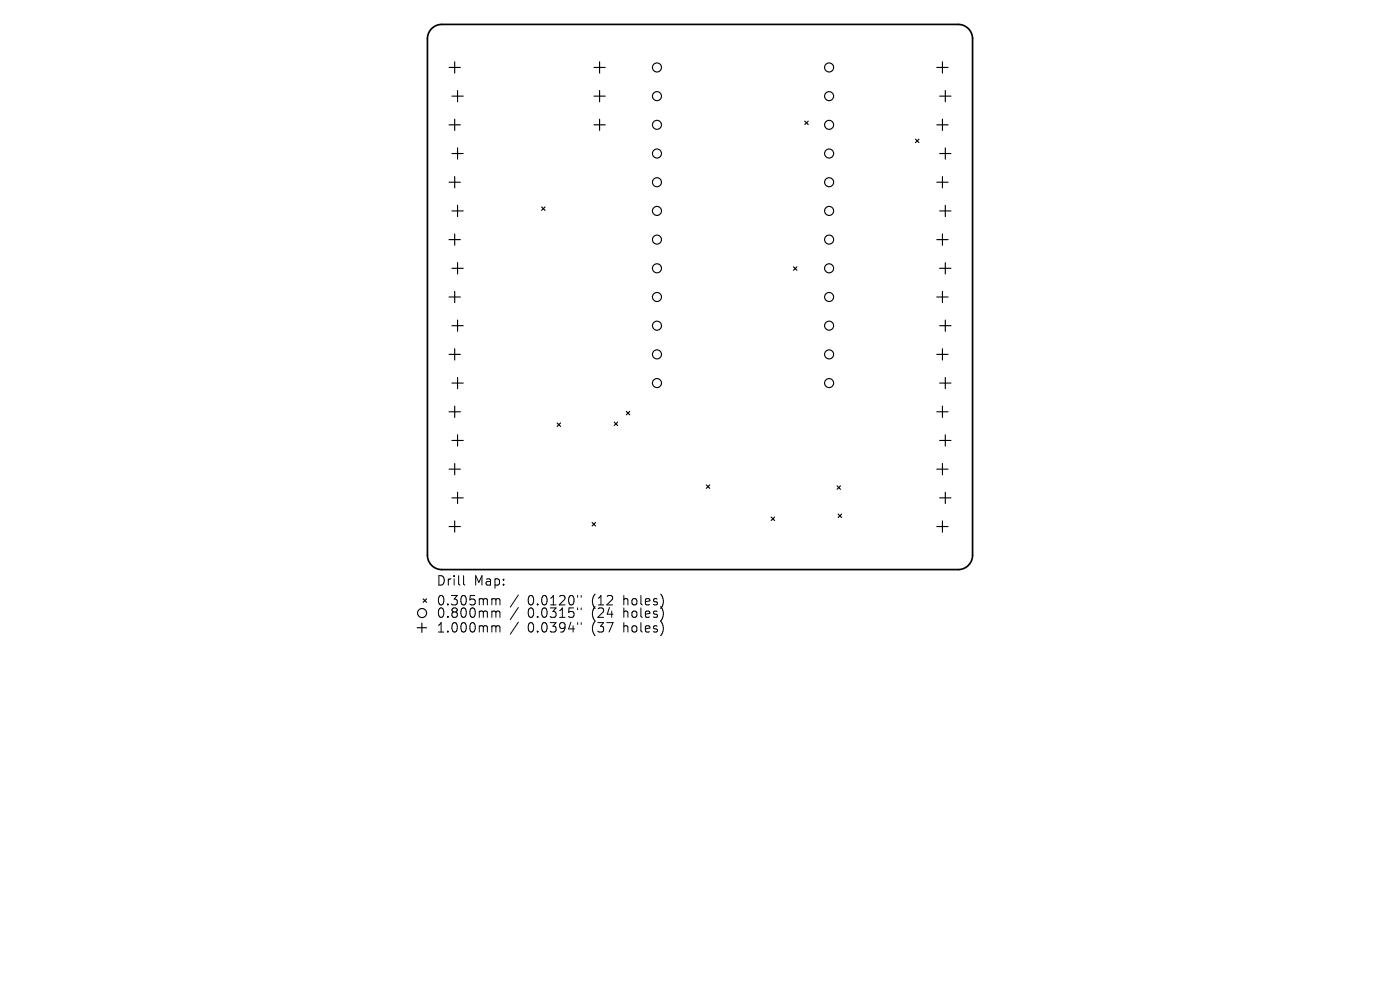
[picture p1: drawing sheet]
<svg xmlns="http://www.w3.org/2000/svg" width="297mm" height="210mm" viewBox="0 0 297 210" stroke-linecap="round" stroke-linejoin="round" font-family="sans-serif">
<defs><g id="words">
<g font-size="2.8">
<text x="92.5" y="124.5">Drill</text>
<text x="100.5" y="124.5">Map:</text>
<text x="92.5" y="128.7">0.305mm</text>
<text x="92.5" y="131.3">0.800mm</text>
<text x="111.9" y="128.7">0.0120&quot;</text>
<text x="111.9" y="131.3">0.0315&quot;</text>
<text x="125.7" y="128.7">(12</text>
<text x="125.7" y="131.3">(24</text>
<text x="132.5" y="128.7">holes)</text>
<text x="132.5" y="131.3">holes)</text>
<text x="92.5" y="134.5">1.000mm</text>
<text x="111.9" y="134.5">0.0394&quot;</text>
<text x="125.7" y="134.5">(37</text>
<text x="132.5" y="134.5">holes)</text>
</g>
</g></defs>
<path d="M91.6 6.1a3 3 0 0 1 2.1-.9h109.6a3 3 0 0 1 3 3v109.6a3 3 0 0 1-3 3h-109.6a3 3 0 0 1-3-3v-109.6a3 3 0 0 1 .9-2.1z" fill="none" stroke="#000" stroke-width=".36"/>
<g fill="none" stroke="#000" stroke-width=".24">
<path d="M95.3 14.3h2.4M96.5 13.1v2.4M97.1 19.2v2.4M126 14.3h2.4M127.2 13.1v2.4M127.2 19.2v2.4M198.7 14.3h2.4M199.9 13.1v2.4M200.5 19.2v2.4M95.3 26.5h2.4M95.3 38.7h2.4M95.9 20.4h2.4"/>
<path d="M95.9 32.6h2.4M96.5 25.3v2.4M96.5 37.5v2.4M97.1 31.4v2.4M126 26.5h2.4M126 20.4h2.4M127.2 25.3v2.4M170.7 25.7l.8 .7M171.5 25.7l-.8 .7M194.2 29.5l.7 .8M194.9 29.5l-.7 .8M198.7 26.5h2.4"/>
<path d="M198.7 38.7h2.4M199.3 20.4h2.4M199.3 32.6h2.4M199.9 25.3v2.4M199.9 37.5v2.4M200.5 31.4v2.4M95.3 50.8h2.4M95.9 44.7h2.4M95.9 56.9h2.4M96.5 49.6v2.4M97.1 43.5v2.4M97.1 55.7v2.4"/>
<path d="M114.9 43.9l.7 .7M115.6 43.9l-.7 .7M168.3 56.6l.8 .7M169.1 56.6l-.8 .7M198.7 50.8h2.4M199.3 44.7h2.4M199.3 56.9h2.4M199.9 49.6v2.4M200.5 43.5v2.4M200.5 55.7v2.4M95.3 63h2.4M95.3 75.2h2.4"/>
<path d="M95.9 69.1h2.4M96.5 61.8v2.4M96.5 74v2.4M97.1 67.9v2.4M198.7 63h2.4M198.7 75.2h2.4M199.3 69.1h2.4M199.9 61.8v2.4M199.9 74v2.4M200.5 67.9v2.4M95.3 87.3h2.4M95.3 99.5h2.4"/>
<path d="M95.9 81.3h2.4M95.9 93.4h2.4M96.5 86.2v2.3M96.5 98.3v2.4M97.1 80.1v2.4M97.1 92.2v2.4M118.2 89.7l.7 .8M118.9 89.7l-.7 .8M130.3 89.5l.7 .8M131 89.5l-.7 .8M132.9 87.3l.7 .7M133.6 87.3l-.7 .7"/>
<path d="M198.7 87.3h2.4M198.7 99.5h2.4M199.3 81.3h2.4M199.3 93.4h2.4M199.9 86.2v2.3M199.9 98.3v2.4M200.5 80.1v2.4M200.5 92.2v2.4M95.3 111.7h2.4M95.9 105.6h2.4M96.5 110.5v2.4M97.1 104.4v2.4"/>
<path d="M125.6 110.8l.7 .8M126.3 110.8l-.7 .8M149.8 102.9l.8 .7M150.6 102.9l-.8 .7M163.6 109.7l.7 .7M164.3 109.7l-.7 .7M177.6 103.1l.7 .7M177.8 109.1l.7 .7M178.3 103.1l-.7 .7M178.5 109.1l-.7 .7M198.7 111.7h2.4M199.3 105.6h2.4"/>
<path d="M199.9 110.5v2.4M200.5 104.4v2.4M88.5 133.2h2M89.5 132.2v2M89.8 127l.7 .8M90.5 127l-.7 .8"/>
<circle cx="139.4" cy="14.3" r=".96"/>
<circle cx="175.9" cy="14.3" r=".96"/>
<circle cx="139.4" cy="20.4" r=".96"/>
<circle cx="139.4" cy="38.7" r=".96"/>
<circle cx="139.4" cy="32.6" r=".96"/>
<circle cx="139.4" cy="26.5" r=".96"/>
<circle cx="175.9" cy="20.4" r=".96"/>
<circle cx="175.9" cy="38.7" r=".96"/>
<circle cx="175.9" cy="32.6" r=".96"/>
<circle cx="175.9" cy="26.5" r=".96"/>
<circle cx="139.4" cy="50.8" r=".96"/>
<circle cx="139.4" cy="44.7" r=".96"/>
<circle cx="139.4" cy="56.9" r=".96"/>
<circle cx="175.9" cy="50.8" r=".96"/>
<circle cx="175.9" cy="44.7" r=".96"/>
<circle cx="175.9" cy="56.9" r=".96"/>
<circle cx="139.4" cy="75.2" r=".96"/>
<circle cx="139.4" cy="63" r=".96"/>
<circle cx="139.4" cy="69.1" r=".96"/>
<circle cx="175.9" cy="75.2" r=".96"/>
<circle cx="175.9" cy="63" r=".96"/>
<circle cx="175.9" cy="69.1" r=".96"/>
<circle cx="139.4" cy="81.3" r=".96"/>
<circle cx="175.9" cy="81.3" r=".96"/>
<circle cx="89.5" cy="130" r=".96"/>
</g>
<g fill="none" stroke="#000" stroke-width=".21">
<path d="M98.3 122.1v1.7l.3 .3M104.6 127l.5 .1 .1 .2M104.6 129.6l.5 .1 .1 .2M104.6 132.7h.3l.3 .3M105.2 127.3l.3-.3 .5 .1 .1 1.2M105.2 127.3v1M105.2 129.9v1.1M105.2 133v1.1M105.2 129.9l.3-.3 .5 .1 .1 1.3M105.2 133l.3-.3 .5 .1 .1 1.3M110 126.2l-1.8 2.6M110 128.9l-1.8 2.5"/>
<path d="M110 132l-1.8 2.6M122.5 126.3v.4M122.5 129v.3M122.5 132.1v.4M123.3 126.3v.4M123.3 129v.3M123.3 132.1v.4"/>
</g>
<use href="#words"/>
</svg>
